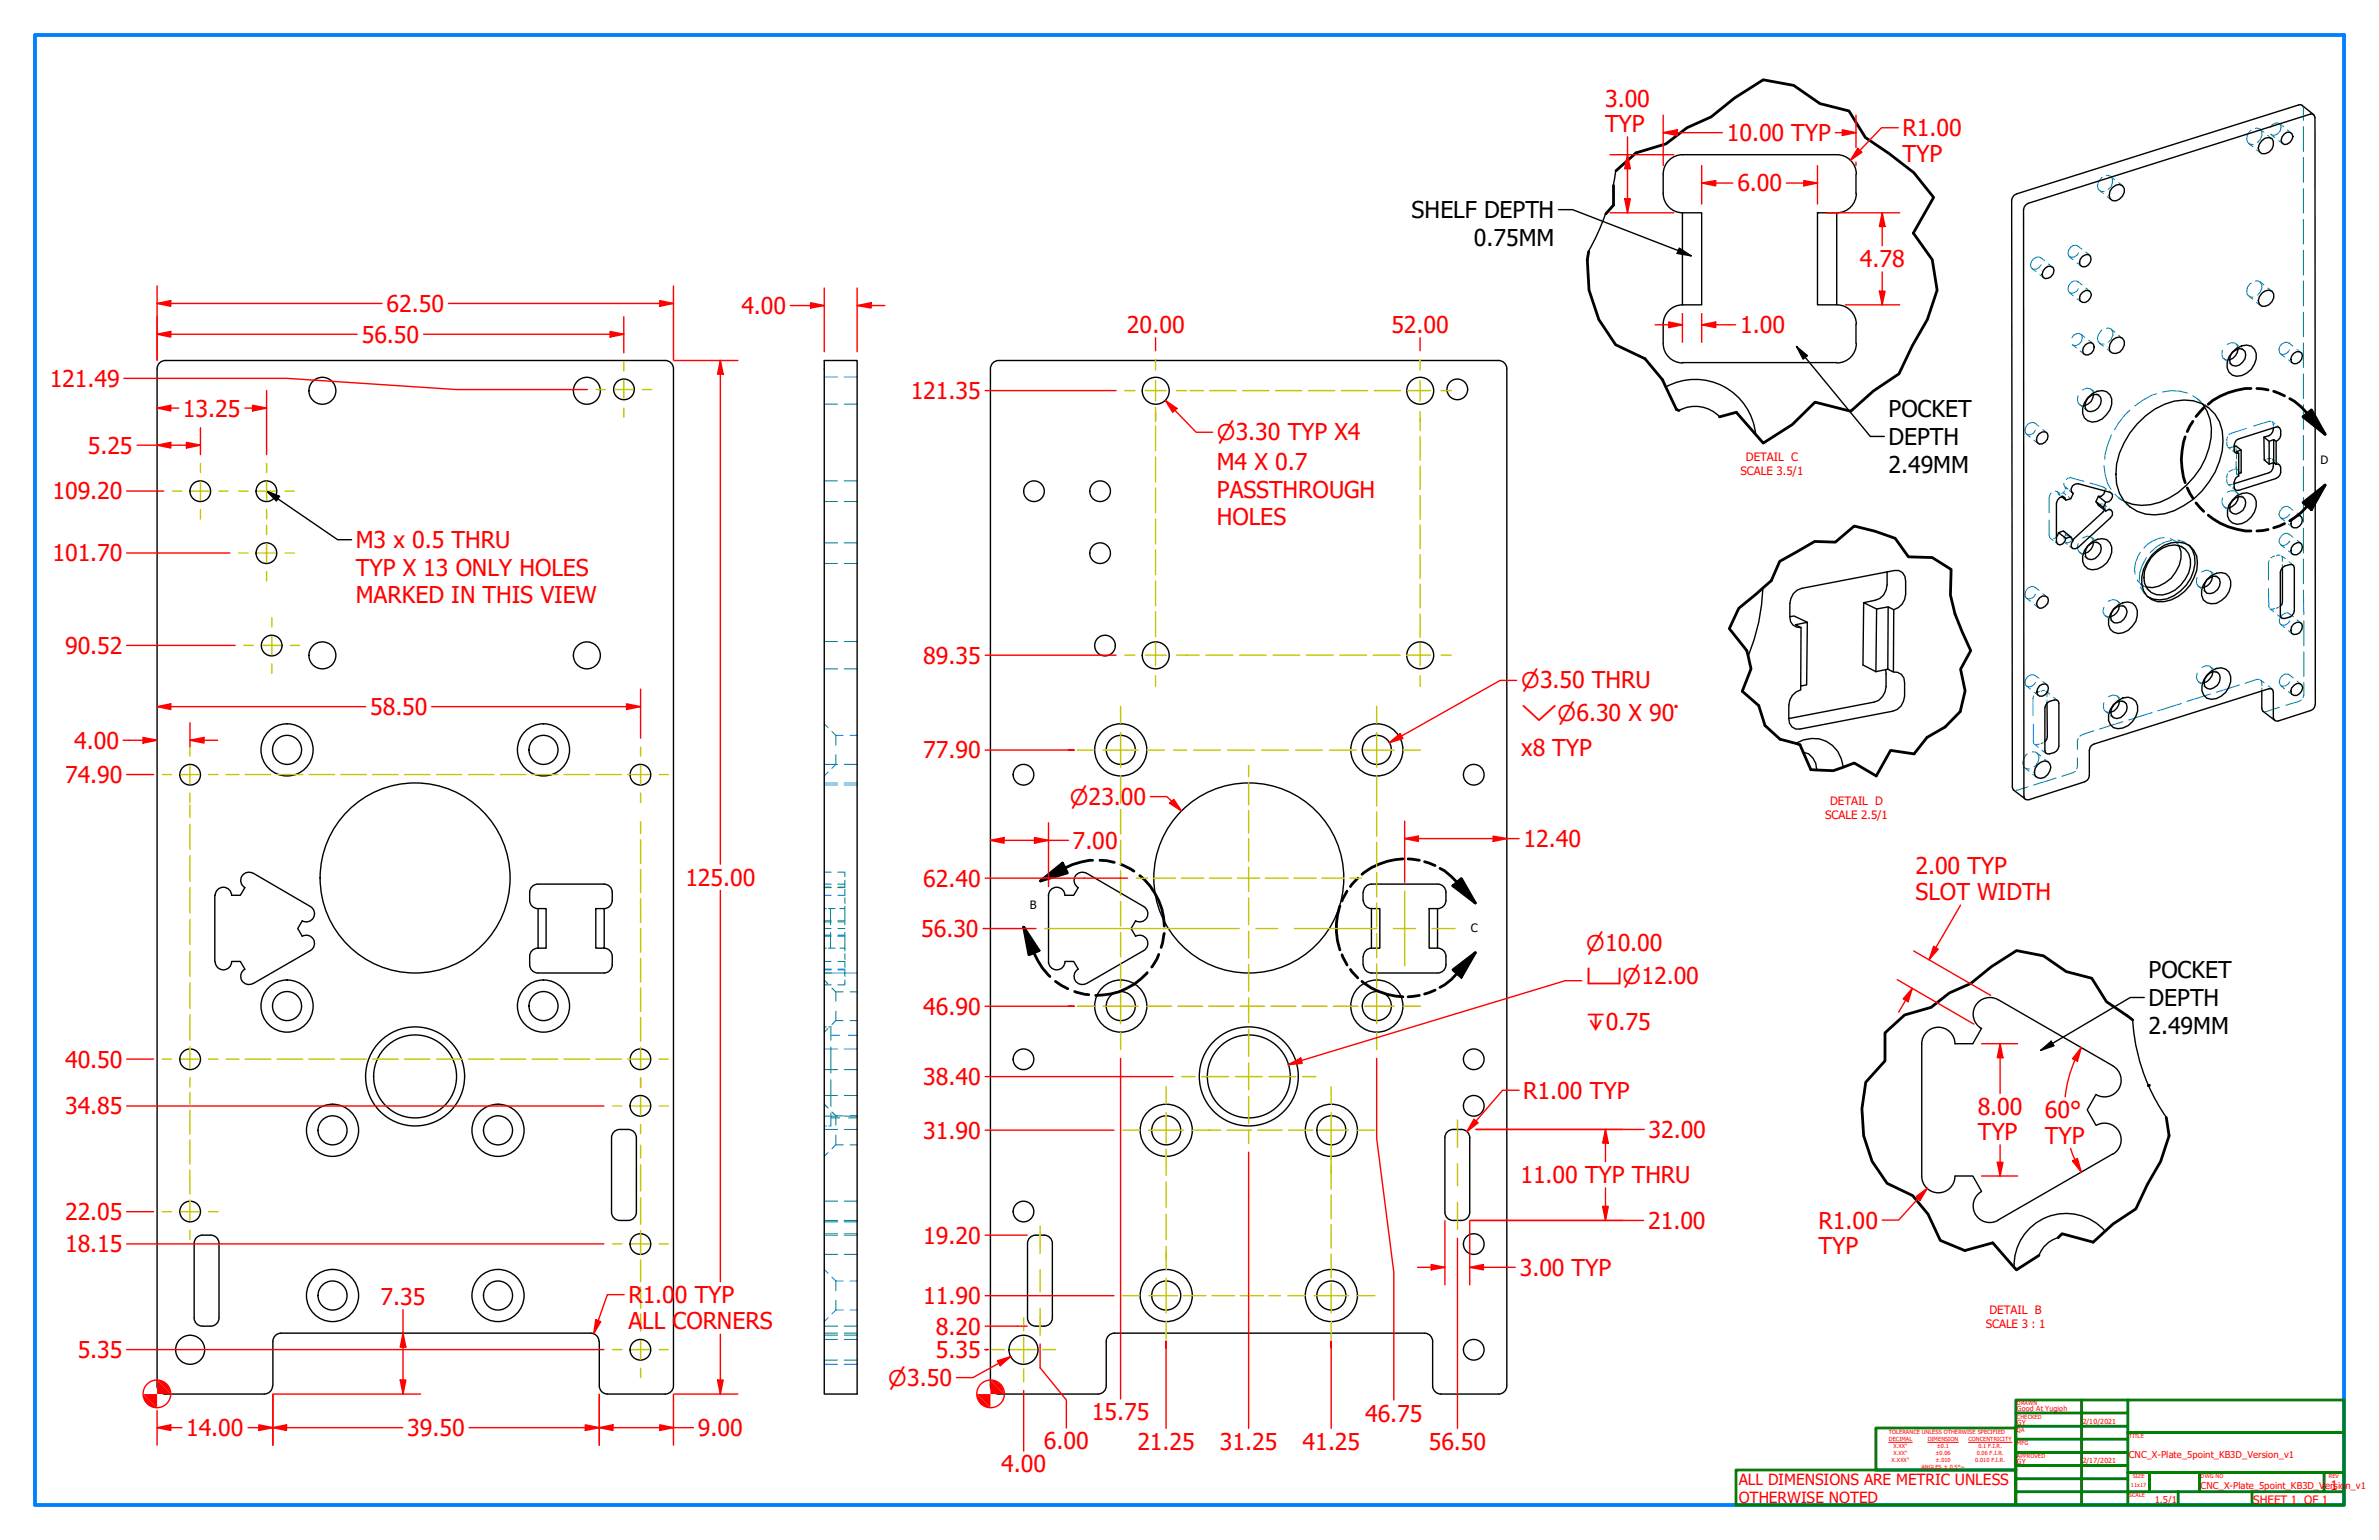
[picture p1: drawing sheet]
<svg xmlns="http://www.w3.org/2000/svg" width="432mm" height="279mm" viewBox="0 0 432 279" stroke-linecap="round" stroke-linejoin="round" font-family="sans-serif">
<defs><g id="words">
<g font-size="4.2" fill="#f00">
<text x="291.3" y="19.4">3.00</text>
<text x="291.3" y="24">TYP</text>
<text x="313.4" y="25.6">10.00 TYP</text>
<text x="345.3" y="24.7">R1.00</text>
<text x="345.3" y="29.3">TYP</text>
<text x="315.3" y="34.7">6.00</text>
<text x="337.6" y="48.5">4.78</text>
<text x="70.2" y="56.6">62.50</text>
<text x="134.6" y="57">4.00</text>
<text x="65.7" y="62.2">56.50</text>
<text x="204.5" y="60.5">20.00</text>
<text x="252.5" y="60.5">52.00</text>
<text x="315.8" y="60.5">1.00</text>
<text x="9" y="70.2">121.49</text>
<text x="33.2" y="75.6">13.25</text>
<text x="165.3" y="72.4">121.35</text>
<text x="15.9" y="82.3">5.25</text>
<text x="220.9" y="85.3">M4 X 0.7</text>
<text x="9.5" y="90.6">109.20</text>
<text x="220.9" y="90.3">PASSTHROUGH</text>
<text x="220.9" y="95.3">HOLES</text>
<text x="9.5" y="101.9">101.70</text>
<text x="64.6" y="99.4">M3 x 0.5 THRU</text>
<text x="64.6" y="104.5">TYP X 13 ONLY HOLES</text>
<text x="64.6" y="109.5">MARKED IN THIS VIEW</text>
<text x="11.8" y="118.6">90.52</text>
<text x="167.6" y="120.4">89.35</text>
<text x="67.2" y="129.7">58.50</text>
<text x="13.5" y="135.8">4.00</text>
<text x="167.6" y="137.6">77.90</text>
<text x="276.1" y="137.2">x8 TYP</text>
<text x="11.8" y="142">74.90</text>
<text x="194.7" y="154">7.00</text>
<text x="276.5" y="153.7">12.40</text>
<text x="124.4" y="160.7">125.00</text>
<text x="167.6" y="160.8">62.40</text>
<text x="347.7" y="158.6">2.00 TYP</text>
<text x="347.7" y="163.3">SLOT WIDTH</text>
<text x="167.2" y="170">56.30</text>
<text x="167.6" y="184.1">46.90</text>
<text x="11.8" y="193.7">40.50</text>
<text x="167.6" y="196.8">38.40</text>
<text x="11.8" y="202.2">34.85</text>
<text x="276.5" y="199.3">R1.00 TYP</text>
<text x="359" y="202.2">8.00</text>
<text x="371.2" y="202.9">60°</text>
<text x="167.6" y="206.6">31.90</text>
<text x="299.2" y="206.4">32.00</text>
<text x="359" y="206.9">TYP</text>
<text x="371.2" y="207.5">TYP</text>
<text x="276" y="214.7">11.00 TYP THRU</text>
<text x="11.8" y="221.4">22.05</text>
<text x="11.8" y="227.2">18.15</text>
<text x="167.6" y="225.6">19.20</text>
<text x="299.1" y="222.9">21.00</text>
<text x="330.1" y="222.9">R1.00</text>
<text x="330.1" y="227.5">TYP</text>
<text x="275.8" y="231.5">3.00 TYP</text>
<text x="69.1" y="236.7">7.35</text>
<text x="114" y="236.4">R</text>
<text x="116.6" y="236.4">1.0</text>
<text x="122.5" y="236.4">0 TYP</text>
<text x="167.6" y="236.6">11.90</text>
<text x="114" y="241.2">ALL CORNERS</text>
<text x="169.9" y="242.1">8.20</text>
<text x="14.1" y="246.4">5.35</text>
<text x="169.9" y="246.4">5.35</text>
<text x="198.2" y="257.6">15.75</text>
<text x="247.8" y="257.9">46.75</text>
<text x="33.8" y="260.5">14.00</text>
<text x="73.9" y="260.5">39.50</text>
<text x="126.7" y="260.5">9.00</text>
<text x="189.5" y="263">6.00</text>
<text x="206.4" y="263.1">21.25</text>
<text x="221.4" y="263.1">31.25</text>
<text x="236.4" y="263.1">41.25</text>
<text x="259.3" y="263.1">56.50</text>
<text x="181.7" y="267.1">4.00</text>
</g>
<g font-size="4.2">
<text x="256.2" y="39.6">SHELF DEPTH</text>
<text x="267.5" y="44.6">0.75MM</text>
<text x="342.8" y="75.7">POCKET</text>
<text x="342.8" y="80.7">DEPTH</text>
<text x="342.8" y="85.7">2.49MM</text>
<text x="390" y="177.5">POCKET</text>
<text x="390" y="182.5">DEPTH</text>
<text x="390" y="187.5">2.49MM</text>
</g>
<g font-size="3.9" fill="#f00">
<text x="220.9" y="79.9">⌀3.30 TYP X4</text>
<text x="276.1" y="124.9">⌀3.50 THRU</text>
<text x="276.1" y="130.9">⌵⌀6.30 X 90°</text>
<text x="194.2" y="146">⌀23.00</text>
<text x="287.9" y="172.6">⌀10.00</text>
<text x="287.9" y="178.6">⌴⌀12.00</text>
<text x="287.9" y="186.8">↧0.75</text>
<text x="161.2" y="251.4">⌀3.50</text>
</g>
<g font-size="2.8" fill="#f00">
<text x="315.6" y="269.4">ALL DIMENSIONS ARE METRIC UNLESS</text>
<text x="315.6" y="272.7">OTHERWISE NOTED</text>
</g>
<text font-size="2.4" fill="#f00" x="423" y="270.3">1</text>
<g font-size="2.1" fill="#f00">
<text x="316.9" y="83.6">DETAIL C</text>
<text x="315.9" y="86.1">SCALE 3.5/1</text>
<text x="331.3" y="148.7">SCALE 2.5/1</text>
<text x="332.2" y="146.1">DETAIL D</text>
<text x="361.1" y="238.4">DETAIL B</text>
<text x="360.4" y="240.9">SCALE 3 : 1</text>
<text x="408.9" y="272.8">SHEET 1 OF 1</text>
</g>
<g font-size="2.1">
<text x="421.2" y="84.1">D</text>
<text x="186.9" y="164.8">B</text>
<text x="267" y="169.1">C</text>
</g>
<g font-size="1.7" fill="#f00">
<text x="386.4" y="264.6">CNC_X-Plate_5point_KB3D_Version_v1</text>
<text x="391.1" y="272.6">1.5/1</text>
<text x="399.4" y="270.1">CNC_X-Plate_5point_KB3D_V</text>
<text x="422" y="270.1">ersio</text>
<text x="425.7" y="270.1">n_v1</text>
</g>
<g font-size="1.3" fill="#f00">
<text x="366.1" y="255.9">Good At Yugioh</text>
<text x="366.1" y="258.6">GY</text>
<text x="378" y="258.4">2/10/2021</text>
<text x="366.1" y="265.7">GY</text>
<text x="378" y="265.5">2/17/2021</text>
</g>
<g font-size="1" fill="#f00">
<text x="366.1" y="255">DRAWN</text>
<text x="366.1" y="257.4">CHECKED</text>
<text x="342.8" y="260.2">TOLERANCE UNLESS OTHERWISE SPECIFIED</text>
<text x="342.8" y="261.5">DECIMAL</text>
<text x="343.7" y="262.8">X.XX&quot;</text>
<text x="343.7" y="264">X.XX&quot;</text>
<text x="349.9" y="261.5">DIMENSION</text>
<text x="351.3" y="264">±0.06</text>
<text x="351.5" y="262.8">±0.1</text>
<text x="357.3" y="261.5">CONCENTRICITY</text>
<text x="358.8" y="264">0.06 F.I.R.</text>
<text x="359.1" y="262.8">0.1 F.I.R.</text>
<text x="366.1" y="259.7">QA</text>
<text x="366.1" y="262.1">MFG</text>
<text x="386.4" y="260.9">TITLE</text>
<text x="343.3" y="265.2">X.XXX&quot;</text>
<text x="348.7" y="266.5">ANGLES ± 0.5°~</text>
<text x="351.3" y="265.2">±.010</text>
<text x="358.5" y="265.2">0.010 F.I.R.</text>
<text x="366.1" y="264.5">APPROVED</text>
<text x="386.8" y="269.7">11x17</text>
<text x="387.1" y="268.1">SIZE</text>
<text x="399.4" y="268.1">DWG NO</text>
<text x="422.7" y="268.1">REV</text>
<text x="386.4" y="271.7">SCALE</text>
</g>
</g></defs>
<!-- layer: Hidden (ANSI) -->
<g fill="none" stroke="#0080c0" stroke-width=".19">
<path d="M417.8 19.1l.2 .1M418 19.4l.1 2.4M381.1 34.5l.7 .6M381.5 32.2a1.85 1.85 0 0 0-.6 2.2l.4 .3h.6M382.3 31.8l.9 .2a1.68 1.68 0 0 1-.5 2.4M382.5 35.7l.7 .6M383.1 32l.7 .6M384.6 33.1l.7 .6M408.1 26l.8 .6M408.6 23.6a1.76 1.76 0 0 0-.7 2.2l.5 .4h.5M409.4 23.3l.2-.1 .6 .2a1.68 1.68 0 0 1-.4 2.4M409.6 27.2l.7 .5"/>
<path d="M410.2 23.4l.7 .6M411.6 24.6l.7 .5M412.1 23.1a1.17 1.17 0 0 1 1.8-.6 1.41 1.41 0 0 1-1.5 2l-.2-.2M412.2 24.4l.7 .6M413.6 25.5l.7 .6M413.8 22.4l.7 .6M415.2 23.6l.7 .5M418.1 23v4.5M418.1 28.6v4.5M418.1 34.2v4.5M418.1 39.8v4.5M368.8 48.7l.8 .6"/>
<path d="M370.3 49.8l.7 .6M370.4 46.8a1.27 1.27 0 0 0-1.8 1.3l.1 .5a1.09 1.09 0 0 0 1.8-.5M370.4 46.7l.7 .6M371.8 47.9l.7 .6M375.6 53.1l.7 .6M375.6 46.6l.7 .5M377 54.2l.8 .5M377 47.7l.8 .6M377.1 44.6l.8 .6M377.2 44.7a1.1 1.1 0 0 0-1.7 .6l-.2 .6 .2 .5 .4 .3h.5l.5-.3 .4-.5M377.2 51.2a1.1 1.1 0 0 0-1.7 .6l-.2 .7 .2 .4 .4 .3 .5-.1 .5-.3 .4-.4M377.2 51.1l.7 .6"/>
<path d="M378.6 52.3l.7 .5M378.6 45.7l.7 .6M381.5 59.9a1.85 1.85 0 0 0-.6 2.1l.4 .4h.6M382.3 59.6l.3-.1 .6 .2a1.6 1.6 0 0 1-.5 2.3M383.2 59.7l.7 .6M408.2 53.7l.7 .6M408.6 51.4a1.63 1.63 0 0 0-.7 2.1l.5 .3 .5 .1M409.4 51l.3-.1 .5 .3a1.61 1.61 0 0 1-.4 2.3M409.6 54.9l.7 .5M410.2 51.1l.7 .6M411.6 52.3l.8 .5M418.1 45.4v4.5"/>
<path d="M418.1 51v4.5M418.1 56.6v4.5M149.6 73.3h2.4M149.6 68.4h2.4M153.2 73.3h2.4M153.2 68.4h2.4M367.8 78.7l.7 .6M369.2 79.9l.8 .6M369.4 76.8a1.26 1.26 0 0 0-1.9 1.3l.2 .5 .3 .3h.6l.5-.4 .3-.5M369.4 76.8l.7 .5M370.8 77.9l.7 .6M376 61.3l.4-.5 .5-.3h.5l.4 .3a1.33 1.33 0 0 1-.2 1.4 1.33 1.33 0 0 1-1.5 .3"/>
<path d="M376.2 62.5l.7 .6M377.2 71.8a1.2 1.2 0 0 0 0 1.3 1.2 1.2 0 0 0 1.2 .5M377.4 73.4l.5 .4M377.6 63.7l.7 .6M377.7 60.6l.7 .6M378 70.8l.8-.4 .6 .1 .5 .4 .1 .7M378.3 74.1l.5 .4M379.1 61.7l.8 .6M379.6 70.7l.4 .3M380.6 71.4l.4 .4M381.1 62.3l.7 .5M382.5 63.4l.7 .5"/>
<path d="M383.2 78.9l-1.1 3.5-.1 .9M384.6 60.8l.7 .6M386.6 74.4l-.9 .8-1.3 1.7-.6 1.1M391.4 71.4l-.8 .3-1.7 .9-1.4 1.1M392.5 71.1l1.6-.2 1.7 .1 1.2 .3M398 71.8l.7 .4 1.1 1.1M398.8 72.3l.7 .5M400.2 73.4l.7 .6M403.4 63.6l-.1 .8 .2 .6 .5 .3h.7M403.7 65.1l.4 .4M404.2 62.5a1.25 1.25 0 0 1 1.9 .2l.1 .6M404.3 79.2l-.1 .8"/>
<path d="M404.6 65.8l.5 .4M405.8 62.4l.5 .3M406.8 63.1l.4 .4M407.7 77.7l-3.1 1.2M412.2 76.5h-.4l-2.7 .8M412.4 76.5l.5 .4M412.5 76.6l.1 .6M412.6 77.5v.2M413.3 77.2l.5 .4M413.9 64.2l.8 .6M415.4 65.3l.7 .5M415.5 62.3l-.3-.2a1.38 1.38 0 0 0-1.4 1.9l.3 .3h.6l.5-.4 .3-.4"/>
<path d="M415.5 62.2l.7 .6M416.9 63.4l.7 .5M418.1 62.2v4.5M418.1 67.8v4.5M418.1 73.4v4.5M418.1 79v4.5M149.6 98.5h2.4M149.6 91h2.4M149.6 87.2h2.4M153.2 98.5h2.4M153.2 91h2.4M153.2 87.2h2.4"/>
<path d="M371.9 94.4v2.8l.1 .3 .6 .5M372.3 89.5l-.4 .7v2.8M373.1 89.1l.3 .1 .2 .5M373.1 98.4l.4 .3M373.3 97.5l-.6 .2M373.4 89.2l.4 .3M374 89.6l-.4 .1 .2 .2M374 90l.2 .1M374.3 89.9l.4 .3M374.5 89.4l-.3 .1M374.5 96.3l.2 .3M374.6 87.7v.4l.4 .4"/>
<path d="M374.7 89.1l-.2 .3 .5 .4M374.8 98.4l.4 .3M374.8 88.3l.4 .4M374.8 96.8l.6 .5M375 97l-.4 .5v.3M375 88.5l-.2 .3M375 88.5l.3 .2M375 87l.3-.3h.6l2.3 .6M375.4 90.1l.5 .4M375.7 89l.3 .2M375.7 99.1l.4 .3M375.7 89l.4 .4"/>
<path d="M375.9 97.7l.4 .3M376 98.1l-.7 .4-.3-.1M376.2 97.9l-.1 .1M377.2 98.7l-.1 .8 .2 .6 .5 .3h.7M378 97.6l.8-.3h.6l.5 .5 .1 .6M379.3 87.6l2.4 .7 .3 .2M379.6 97.5l.5 .4M380.6 98.2l.4 .4M381.6 91.4l-.7 .3M381.9 84.5l.2 1.5 .4 1.7 .7 1.1M381.9 91.5l.4 .4M381.9 88.4l.4 .4"/>
<path d="M382.1 91.8v.3l-.1 .5M382.1 88.8v.3M382.8 92.2l.4 .4M382.8 89.1l.4 .4M383.9 89.7l.5 .5 1.2 .8M384.5 90.3l.7 .6M385.9 91.4l.7 .6M392.8 97.5a5.3 5.3 0 0 0-3.7 1.9M393.9 97.7l.9 .5 .7 .8M394.1 98a6.1 6.1 0 0 0-3.8 2.3M394.8 98.2l.6 .4M395.3 98l1.1 .3 .9 .6"/>
<path d="M395.9 99.1l.6 .4M397.1 98.7l.2 .2M397.4 98.9l.1 .2M403.4 90.4a1.21 1.21 0 0 0 .1 1.2 1.21 1.21 0 0 0 1.2 .5M403.7 91.9l.4 .4M404.2 80.3l.1 .7M404.2 87l.1 .7M404.3 89.3a1.23 1.23 0 0 1 1.8 .2l.2 .6M404.3 86l-.1 .7M404.4 81.1l.4 .4M404.4 87.8l.4 .4M404.6 92.6l.5 .4"/>
<path d="M405.2 81.2h-.6M405.2 87.9h-.6M405.3 81.8l.4 .4M405.3 88.5l.4 .4M405.3 85.2l-.7 .4M405.5 81l-.2 .1M405.5 87.8h-.2M405.8 80.9l.1 1.4M405.8 89.2l.5 .4M405.9 83.7v1.3l.2 .3M405.9 85l-.3 .2M406 84.6v1.4l.1 .2"/>
<path d="M406 81.9v1.4M406 86h.1M406.2 86.3l.1 .1M406.3 85.9l-.1 .1M406.5 85.5l.3 .3M406.8 89.9l.4 .4M411.2 83.4h-.2M412.2 83.2h-.7M412.4 83.2l.5 .4M412.5 83.4l.1 .4M412.6 83.9h.1M413.3 83.9l.5 .4"/>
<path d="M414 94l.7 .5M414 98.9l.7 .5M415.4 95.1l.7 .5M415.4 99.9l.7 .6M415.5 97l-.3-.2a1.38 1.38 0 0 0-1.4 1.9l.4 .3 .5-.1 .9-.7M415.5 92.1l-.3-.2a1.38 1.38 0 0 0-1.4 1.9 1.11 1.11 0 0 0 1.8-.5M415.5 92l.7 .6M415.5 96.9l.7 .6M416.9 93.1l.7 .6M416.9 98l.7 .6M418.1 84.6v4.5M418.1 90.2v4.5"/>
<path d="M418.1 95.8v4.5M149.6 116.4h2.4M149.6 102.2h2.4M153.2 116.4h2.4M153.2 102.2h2.4M367.8 108.5l.8 .6M369.3 109.7l.7 .5M369.4 106.6l-.3-.2a1.41 1.41 0 0 0-1.4 2 1.15 1.15 0 0 0 1.7-.6M369.4 106.6l.7 .5M370.8 107.7l.7 .6M377.4 100.2l.5 .4M378.4 101l.4 .3"/>
<path d="M381.9 110.2l-.2 .8 .3 .6 .5 .3h.6M382.1 111.8l.5 .3M382.7 109.1l.8-.3 .6 .1 .5 .4 .1 .6M383 112.5l.5 .3M384.3 109l.4 .3M385.2 109.7l.5 .4M387.9 105.2l.7 .8 .9 .5M388.5 100.2a5.2 5.2 0 0 0-1 4M388.5 106.5l.6 1 .7 .8M388.6 106l.5 .4M389.6 101.2a7.5 7.5 0 0 0-1.3 4.2M389.6 108.1l.2 .1"/>
<path d="M389.7 106.9l.6 .4M389.9 108.3l.2 .2M398.8 104.8l-.1 .9 .2 .5 .5 .4h.6M399 106.4l.5 .3M399.6 103.8l.8-.4 .6 .2 .4 .3 .2 .7M400 107.1l.4 .4M401.2 103.6l.5 .4M402.1 104.4l.5 .4M411.7 106.8l.2 3.5M411.9 101.7l-.2 .4v3.1M412 110.4l.7 .6M412.9 100.9l-.7 .3"/>
<path d="M412.9 110.4l-.7 .2M413.4 111.6l.7 .5M413.6 110.2l-.4 .2M413.8 100.7l-.6 .1M413.9 110h-.1M414 113.3l.7 .6M414.1 100.8l.7 .5M414.2 101l.1 .9M414.3 102.4v.5M415.4 114.4l.7 .6M415.5 101.9l.7 .6M415.5 111.3l.7 .6"/>
<path d="M415.5 111.4a1.26 1.26 0 0 0-1.8 1.2l.1 .6 .4 .2h.5l.6-.3 .3-.5M416.9 112.5l.7 .5M418.1 101.4v4.5M418.1 107.1v4.4M418.1 112.6v4.6M418.1 118.2v4.5M149.6 131.3l.7 .7M149.6 121.3h2.4M149.6 138.7h2.4M151 132.7l.7 .7M151.7 133.4v1.8M151.7 136.9v1.8l-.7 .7"/>
<path d="M151.7 133.4h1.3M153.2 121.3h2.4M153.2 138.7h2.4M154.3 133.4h1.3M367.5 139.3l.7 .6M367.9 124.5l.7 .5M368 136.8a2.02 2.02 0 0 0-.7 2.3l.4 .3 .7 .1M368.9 136.4l.6 .1a1.59 1.59 0 0 1-.3 2.6M369.1 131.4v3.5M369.1 126.2l-.1 .5v3.1M369.3 135l.7 .6M369.3 125.6l.7 .6"/>
<path d="M369.7 136.6l.7 .6M370.1 123.1l-.7-.5a1.33 1.33 0 0 0-1.5 .3 1.33 1.33 0 0 0-.2 1.4 1.09 1.09 0 0 0 1.7-.5M370.1 125.5l-.7 .3M370.1 135l-.6 .1M370.6 136.1l.8 .6M370.8 123.6l.7 .6M370.8 134.7l-.3 .2M371.1 125.3l-.6 .1M371.1 137.7l.8 .6M371.2 134.6h-.2M371.3 125.4l.7 .5M371.5 125.5v.9"/>
<path d="M371.5 127v.5M372.7 126.5l.7 .6M376.7 140l-2.5 .8M377.1 137.5v1.6l-.2 .4M377.2 133.9l-.1 .5v1.6M380 132.6l-2.5 .9M381.9 127.5l-.1 .8 .2 .6 .5 .3h.6M382.1 129l.5 .4M382.7 126.4l.8-.3 .6 .1 .5 .4 .1 .7M383 129.8l.5 .4M384.3 126.3l.4 .4M385.2 127.1l.5 .3"/>
<path d="M385.3 130.9l-4.2 1.4M390.6 129.3l-4.2 1.3M395.9 127.6l-4.2 1.4M398.8 122.1a1.28 1.28 0 0 0 .6 1.8h.6M399 123.7l.5 .4M399.7 121.1l.7-.3h.7l.3 .5 .2 .6M400 124.5l.4 .3M401.2 125.9l-4.3 1.4M401.2 121l.5 .3M402.1 121.7l.5 .3M406.5 124.3l-4.2 1.3M410.1 123.3h-.5l-2.1 .7"/>
<path d="M410.3 123.4l.7 .5M410.4 123.4l.1 1M410.5 124.8v.5M410.7 129l.2 .1M411.7 124.5l.7 .5M413.7 128.3l-2.5 .8M414 124.4l.7 .6M415.4 125.5l.7 .5M415.5 122.5a1.1 1.1 0 0 0-1.7 .6l-.1 .6 .1 .5 .4 .3h.5l.6-.4 .3-.4M415.5 122.4l.7 .6M416.9 123.6l.7 .5M417.7 127l-.4 .3-2.4 .7"/>
<path d="M418.1 123.8v2.3l-.1 .5M149.6 158.2h1.3M149.6 142h2.4M149.6 142.4h2.4M150.3 140.1l-.7 .7M152.1 158.2l1.3 .1M153.2 142h2.4M153.2 142.4h2.4M153.4 158.4v.7M153.4 159.7v.7M365.4 143.3l.2 .1M368.1 142.7l-2.2 .7"/>
<path d="M368.9 140.5l.7 .5M373.2 141.2l-4.1 1.2M149.6 164.8h.4M149.6 172h.4M149.6 162.4h1.3M149.6 161h1.3M149.6 174.4h1.3M149.6 175.8h1.3M149.6 169.9h1.3M149.6 168.5h1.3M149.6 167.1h1.3M149.6 160.4h1.3"/>
<path d="M149.6 176.5h2.4M149.6 177.8l.7 .8M149.6 176h1.3M149.6 178.7h1.3M149.6 169.7h1.3M149.6 167.3h1.3M150.4 164.8h.3v3M150.4 172h1.2M150.7 164.8h.9M150.7 169.2v2.8M151 179.3l.7 .7M151.7 180v1.7"/>
<path d="M151.7 180h1.3M152.1 160.4h1.3v.4M152.1 162.4h1.3M152.1 161h1.3M152.1 174.4h1.3M152.1 175.8h1.3M152.1 169.9h1.3M152.1 168.5h1.3M152.1 167.1h1.3M152.1 176h1.3M152.1 169.7h1.3M152.1 167.3h1.3"/>
<path d="M152.5 172h.9M153.2 176.5h2.4M153.4 164.4v.4h-.9M153.4 176v.5h-1.3M153.4 161.4v1M153.4 162.9v1M153.4 164.8v3M153.4 169.2v3.3M153.4 173v1.1M153.4 174.6v.9M153.4 176.5v.7M153.4 177.8v.7"/>
<path d="M153.4 178.6v.1h-1.3M154.3 180h1.3M149.6 186.3h.4M149.6 194.1h2.4M149.6 190.3h2.4M149.6 198.8h2.4M150.3 186.6l-.7 .7M150.4 186.3h.4v2.4M150.8 189.9v4.8M150.8 195.9v4.8M150.8 187.8h1.6M151.7 183.5v1.7"/>
<path d="M151.7 185.2l-.7 .7M151.7 185.2h1.3M153.2 194.1h2.4M153.2 190.3h2.4M153.2 198.8h2.4M154 187.8h1.6M154.3 185.2h1.3M149.6 204.9h2.4M149.6 200.3l.7 .7M149.6 204.3h.4M149.6 217.9h2.4M149.6 202.5h2.4"/>
<path d="M150.3 209.1l-.7 .7M150.8 201.9v2.4h-.4M150.8 202.8h1.6M151 201.7l.7 .7M151.7 202.4v1.8M151.7 205.9v1.8M151.7 207.7l-.7 .7M151.7 207.7h1.3M151.7 202.4h1.3M153.2 204.9h2.4M153.2 217.9h2.4M153.2 202.5h2.4"/>
<path d="M154 202.8h1.6M154.3 207.7h1.3M154.3 202.4h1.3M149.6 221.4h2.4M149.6 224.1h2.4M149.6 230.3l.7 .7M149.6 221.7h2.4M149.6 227.6h2.4M149.6 223.8h2.4M150.3 239.1l-.7 .7M151 231.7l.7 .7M151.7 232.4v1.8"/>
<path d="M151.7 235.9v1.8M151.7 237.7l-.7 .7M151.7 237.7h1.3M151.7 232.4h1.3M153.2 221.4h2.4M153.2 224.1h2.4M153.2 221.7h2.4M153.2 227.6h2.4M153.2 223.8h2.4M154.3 237.7h1.3M154.3 232.4h1.3M149.6 241.9h2.4"/>
<path d="M149.6 240.6h2.4M149.6 247.5h2.4M149.6 242.3h2.4M149.6 246.8h2.4M149.6 243h2.4M153.2 241.9h2.4M153.2 240.6h2.4M153.2 247.5h2.4M153.2 242.3h2.4M153.2 246.8h2.4M153.2 243h2.4"/>
</g>
<!-- layer: Visible (ANSI) -->
<g fill="none" stroke="#000" stroke-width=".25">
<path d="M291.4 38.8a40.2 40.2 0 0 1-3.1 6.8M293.3 31l-.5 2.7M301.9 35.1a3.5 3.5 0 0 0 3.5 3.5M301.9 31.6v3.5M305.4 38.6h3.5v16.7h-3.5M305.4 38.6v16.7M329.9 38.6h3.5v16.7h-3.5zM333.4 28.1h-28a3.5 3.5 0 0 0-3.5 3.5M333.4 28.1a3.5 3.5 0 0 1 3.5 3.5M336.9 31.6v3.5M336.9 35.1a3.5 3.5 0 0 1-3.5 3.5M367.7 37.1l.4-.2 51.3-16.2h.3l.4 .3 .1 .3v106.5l-.1 .5-.2 .4-.5 .2-5.9 1.9h-.4l-.4-.2-.1-.4v-4.7l-.1-.3-.3-.2h-.4l-31.8 10-.4 .3-.4 .8v4.6l-.1 .5-.3 .4-.5 .3-10.1 3.2h-.4l-.3-.2-.2-.4v-106.5l.1-.5z"/>
<path d="M383.4 34l.6-.4 .7-.1 .6 .2a1.61 1.61 0 0 1-.6 2.4l-.7 .3h-.6a1.47 1.47 0 0 1 0-2.4zM410.5 25.5l.6-.4 .7-.1 .6 .1a1.8 1.8 0 0 1-.1 2 1.8 1.8 0 0 1-1.8 .8 1.39 1.39 0 0 1 0-2.4zM414.6 24.3l.5-.3h.5l.4 .3a1.43 1.43 0 0 1-1.4 1.9l-.4-.3-.2-.4 .2-.7zM420 20.8l-2.2-1.7-.2-.1-.4 .1-51.2 16.1-.4 .2-.3 .5-.2 .4 .2 106.5 .1 .5 2.2 1.7M301.9 58.8v3.5M305.4 55.3a3.5 3.5 0 0 0-3.5 3.5M333.4 55.3a3.5 3.5 0 0 1 3.5 3.5M336.9 58.8v3.5M371.2 48.6l.5-.3h.5l.5 .3a1.43 1.43 0 0 1-1.5 1.9l-.4-.2-.2-.5 .2-.7zM378 46.5l.5-.3h.5a1.23 1.23 0 0 1 .5 1.2 1.23 1.23 0 0 1-1 1h-.5l-.4-.3-.2-.5 .2-.5zM378 53l.5-.3h.5l.4 .3a1.29 1.29 0 0 1-.3 1.5 1.29 1.29 0 0 1-1.5 .1l-.2-.5 .2-.6zM410.5 53.2l.7-.4 .6-.2 .6 .2a1.73 1.73 0 0 1-1.2 2.8h-.7a1.39 1.39 0 0 1 0-2.4z"/>
<path d="M28.5 66.9v184.5M120.7 65.4a1.49 1.49 0 0 1 1.5 1.5M120.8 65.4h-90.8a1.49 1.49 0 0 0-1.5 1.5M122.2 66.9v184.5M149.6 65.4h6v187.5h-6zM179.8 66.9v184.5M272 65.4a1.49 1.49 0 0 1 1.5 1.5M272 65.4h-90.7a1.49 1.49 0 0 0-1.5 1.5M273.5 66.9v184.5M301.9 62.3a3.5 3.5 0 0 0 3.5 3.5M302.4 70.2a11 11 0 0 1 16.3 8.6M304.8 74.5a6.1 6.1 0 0 1 7.3 1.1"/>
<path d="M305.4 65.8h28M336.9 62.3a3.5 3.5 0 0 1-3.5 3.5M370.1 78.7l.6-.3h.5l.4 .2a1.43 1.43 0 0 1-1.5 2 1.14 1.14 0 0 1 0-1.9zM378.5 62.5l.5-.3h.6a1.22 1.22 0 0 1 .5 1.3 1.22 1.22 0 0 1-1.1 .9h-.5l-.4-.3-.1-.5 .1-.5zM378.9 72.2a2.99 2.99 0 0 1 3.4-1.1 2.39 2.39 0 0 1 .7 3.3 3.7 3.7 0 0 1-3.3 2.2 1.96 1.96 0 0 1-1.7-2.6l.3-.9zM379 72.3a1.39 1.39 0 0 1 2.3-.2 1.97 1.97 0 0 1-2.3 2.5 1.48 1.48 0 0 1 0-2.3zM380 71.6a2.14 2.14 0 0 1-1.6 2M383.4 61.7l.6-.4 .7-.1 .6 .2a1.75 1.75 0 0 1-.1 2 1.75 1.75 0 0 1-1.8 .7l-.4-.3-.2-.7 .2-.7zM387.9 76.9a11.4 11.4 0 0 1 10.2-4.2 6.8 6.8 0 0 1 5.4 7.2 14.6 14.6 0 0 1-10.6 13.3 6.9 6.9 0 0 1-8.9-7.2 13.4 13.4 0 0 1 3.9-9.1zM399.8 73.3a8.7 8.7 0 0 1 1.1 8 14.6 14.6 0 0 1-10.6 10.3l-1.6 .1-1.6-.2-1.5-.5M405.2 63.9l1.3-.7 .5 .2a1.48 1.48 0 0 1 0 2.3 1.34 1.34 0 0 1-2.2 .2l-.1-.6 .1-.7zM405.2 63.9a3.1 3.1 0 0 1 3.4-1.1 2.4 2.4 0 0 1 .6 3.2 3.4 3.4 0 0 1-4 2.1 2.39 2.39 0 0 1-.6-3.3z"/>
<path d="M406.2 63.3a2.19 2.19 0 0 1-1.5 2M410.9 79.3l.1 4.1 .9 .8M412.6 77.7a1.43 1.43 0 0 1-.8 1.4l-.9 .2 1 .8M412.7 79.8l-.8 .3v4.1M416.3 64.1l.5-.3h.6l.4 .3a1.29 1.29 0 0 1-.3 1.5 1.29 1.29 0 0 1-1.6 .1l-.1-.5 .1-.6zM373.6 96.6l-.3 .9M373.6 96.6l.9-.3 1.4 1.1-.9 .3M373.6 96.6l1.4 1.1M375 90.7l-.2-.4a1.05 1.05 0 0 0-1.5 1v6.9l.1 .5a1.05 1.05 0 0 0 1.6-1M376 89.2l.3 .3-.4 1-.9 .2-.8-.6M376.3 89.5l-.3-.3a1.1 1.1 0 0 1 1.2-1.4l5.8 1.5 .4 .4a1.22 1.22 0 0 1-1.2 1.4M379 99.1l.6-.5 .6-.2 .6 .1a1.48 1.48 0 0 1 0 2.3 1.34 1.34 0 0 1-2.2 .2l-.1-.6 .1-.7z"/>
<path d="M379 99a3.1 3.1 0 0 1 3.4-1.1 2.4 2.4 0 0 1 .6 3.3 3.4 3.4 0 0 1-4 2 2.39 2.39 0 0 1-.7-3.3zM380 98.4a2.19 2.19 0 0 1-1.5 2M380.4 91l1.4 1.1 .4 .6-1.3-1zM380.4 91l.5-1 1.3 1.1-.4 1M382 92.6l-5.8 5.3M382.1 89.1l-.3 .6-.4 .3h-.5M382.2 92.7l.5-.2h.5l.2 .4v.6l-.4 .5-5.8 5.3-.5 .3-.5-.1-.3-.4 .1-.5 .3-.6-.4-.6M395.5 99a4.7 4.7 0 0 1-.6 4.8 6 6 0 0 1-4.2 2.8l-1.2-.1M397.3 98.9a4.5 4.5 0 0 1 .8 4.7 7.3 7.3 0 0 1-6.1 5.2l-1.2-.1-1-.4M405.2 90.7a2.83 2.83 0 0 1 3.4-1 2.36 2.36 0 0 1 .6 3.2 3.7 3.7 0 0 1-3.2 2.2 1.94 1.94 0 0 1-1.7-2.5l.3-1zM405.3 90.8l.5-.5 .7-.2 .6 .1a1.72 1.72 0 0 1-.6 2.8l-.7 .3-.5-.1a1.48 1.48 0 0 1 0-2.4zM405.5 81l.3-.1 1 .8"/>
<path d="M406.3 90.1a2.37 2.37 0 0 1-1.6 2M412.6 83.9a1.62 1.62 0 0 1-.8 1.9l-6.3 2M412.7 83.9l.4 .4v-4.2l-.4-.3v4.1l-.8 .3M413.1 84.3l.4-.1a1.63 1.63 0 0 1-.4 2.6l-6.8 2.2h-.4l-.3-.2a1.89 1.89 0 0 1 .7-2.4v-4.2l-.3-.3 .8-.2v4.1l-.5 .1M413.1 80.1a1.63 1.63 0 0 0 .4-2.6h-.4l-6.8 2.1a1.78 1.78 0 0 0-.7 2.4l.3 .2h.4M416.3 93.9l.6-.3 .5-.1a1.23 1.23 0 0 1 .5 1.3 1.23 1.23 0 0 1-1 1h-.6l-.4-.3-.1-.5 .1-.6zM416.3 98.8l.6-.3 .5-.1a1.23 1.23 0 0 1 .5 1.3 1.23 1.23 0 0 1-1 .9h-.6l-.4-.2-.1-.5 .1-.6zM320 106.7a35.7 35.7 0 0 1-2.7 12.4M324.9 111.9l.7-.1 2.4 1.1M324.9 111.9a1.78 1.78 0 0 0 2 2M338.3 109.3l-.2 11.4 2.4 1.2M342.5 103.7v2.4a2.81 2.81 0 0 1-2.1 2.8l-2.1 .4 2.3 1.2"/>
<path d="M342.7 110.1l-2.1 .4-.1 11.4M343.7 110.6a2.96 2.96 0 0 0 2.2-2.8v-2.3a1.71 1.71 0 0 0-2-2l-16.9 3.2a2.81 2.81 0 0 0-2.1 2.8v2.4M370.2 108.5l.5-.4h.5l.5 .3a1.43 1.43 0 0 1-1.5 2l-.4-.4-.2-.5 .2-.5zM383.6 110.5a3.1 3.1 0 0 1 3.4-1.1 2.56 2.56 0 0 1 .7 3.3 3.7 3.7 0 0 1-3.3 2.2 1.96 1.96 0 0 1-1.7-2.5l.3-1zM383.7 110.6a1.42 1.42 0 0 1 2.2-.2 1.98 1.98 0 0 1-2.2 2.6 1.54 1.54 0 0 1 0-2.4zM384.7 109.9a2.19 2.19 0 0 1-1.6 2M390.5 101.2a5.5 5.5 0 0 1 4.3-2.3 3.1 3.1 0 0 1 2.8 3.8 6.4 6.4 0 0 1-5.1 5.2 2.95 2.95 0 0 1-3.4-3.1l.2-1.2 .5-1.3zM390.5 100.8a5.9 5.9 0 0 1 6-2.2 3.6 3.6 0 0 1 2.3 3.6 7.1 7.1 0 0 1-7.2 7 3.6 3.6 0 0 1-2.9-4.5l.4-1.4 .6-1.3zM400.6 105.2l1.2-.7 .6 .1a1.53 1.53 0 0 1 .1 2.4l-.7 .5-.6 .2-.6-.1a1.66 1.66 0 0 1 0-2.4zM400.6 105.2a3.1 3.1 0 0 1 3.4-1.1 2.46 2.46 0 0 1 .6 3.3l-.6 .9-.8 .7a2.08 2.08 0 0 1-2.6 .4 2.08 2.08 0 0 1-1-2.3l.3-1zM401.6 104.6a2.19 2.19 0 0 1-1.6 2M414.3 102.9v6.2l-.1 .5-.3 .4"/>
<path d="M414.3 102.9a1.65 1.65 0 0 1 2-.3l.1 .4v7.8a1.71 1.71 0 0 1-2.4 1.2l-.1-.4v-7.8zM416.3 113.2l.6-.3h.5l.4 .3a1.43 1.43 0 0 1-1.5 1.9 1.13 1.13 0 0 1 0-1.9zM325.9 134.9a5.6 5.6 0 0 1 8.7 4.3M327.3 136.5a3.1 3.1 0 0 1 2.5 3.2M342.3 121.5a6.9 6.9 0 0 1-.6 4.9l-.7 .7-.8 .3-15.5 3M342.6 121.4l1.1 .5v-11.3l-1-.5-.1 11.3-2.1 .5M343.7 121.9a1.78 1.78 0 0 1 2 2v2.4a2.81 2.81 0 0 1-2.2 2.7l-16.8 3.3a1.71 1.71 0 0 1-2-2v-2.3a2.96 2.96 0 0 1 2.1-2.8l.1-11.3-1-.6 2.1-.4-.1 11.4-1.1 .2M369.8 138.7l.6-.4 .7-.3 .6 .2a1.48 1.48 0 0 1 0 2.3 1.39 1.39 0 0 1-2.3 .2l-.1-.6 .1-.7zM370.2 124.4l.5-.3h.6a1.22 1.22 0 0 1 .5 1.3 1.22 1.22 0 0 1-1.1 .9h-.5l-.4-.3-.1-.5 .1-.5zM371.5 127.5l.1 6.2-.1 .5-.3 .4M371.6 127.5a1.65 1.65 0 0 1 2-.3l.1 .4v7.8a1.71 1.71 0 0 1-2.4 1.2l-.1-.4v-7.8zM383.6 127.8l.8-.7a2.08 2.08 0 0 1 2.5-.4 2.08 2.08 0 0 1 1.1 2.3 3.5 3.5 0 0 1-4.4 3 2.46 2.46 0 0 1-.6-3.3z"/>
<path d="M383.7 127.9a1.39 1.39 0 0 1 2.3-.2 1.97 1.97 0 0 1-2.3 2.5 1.48 1.48 0 0 1 0-2.3zM384.7 127.3a2.15 2.15 0 0 1-1.6 1.9M400.6 122.5a2.83 2.83 0 0 1 3.4-1.1 2.4 2.4 0 0 1 .6 3.3 3.4 3.4 0 0 1-4 2 2.46 2.46 0 0 1-.6-3.3zM400.6 122.6a1.34 1.34 0 0 1 2.2-.2 1.91 1.91 0 0 1-2.2 2.5 1.48 1.48 0 0 1 0-2.3zM401.6 121.9a2.39 2.39 0 0 1-1.6 2M410.5 125.3l.1 3.5 .1 .2 2.2 1.7M416.4 124.3l.5-.3h.5l.4 .3a1.29 1.29 0 0 1-.3 1.5 1.29 1.29 0 0 1-1.6 .1l-.1-.5 .1-.6zM45.9 158.4a1.49 1.49 0 0 0-2 .6 1.49 1.49 0 0 0 .5 2M46 158.4l10.3 6.1M197.2 158.4a1.49 1.49 0 0 0-2.1 .6 1.49 1.49 0 0 0 .6 2l-.8 1.4h-1.6a1.49 1.49 0 0 0-1.5-1.4 1.49 1.49 0 0 0-1.5 1.5v11.9M197.2 158.4l10.4 6.1M39 162.4v12"/>
<path d="M39.1 174.5a1.49 1.49 0 0 0 1.4 1.5 1.49 1.49 0 0 0 1.5-1.5M42 174.4h1.6l.8 1.4M44.4 175.8a1.49 1.49 0 0 0-.5 2.1 1.49 1.49 0 0 0 2 .5M44.4 161l-.8 1.4h-1.6a1.49 1.49 0 0 0-1.5-1.4 1.49 1.49 0 0 0-1.4 1.5M54.8 169.9a1.49 1.49 0 0 1 2.1 .5 1.49 1.49 0 0 1-.6 2.1M56.3 172.5l-10.3 5.9M56.3 164.5a1.49 1.49 0 0 1 .6 2 1.49 1.49 0 0 1-2 .6l-.9 1.4 .9 1.4M96.1 161.9v1.5M96.1 173.5v1.6M96.1 163.4a1.49 1.49 0 0 0 1.5 1.4M96.1 175a1.49 1.49 0 0 0 1.5 1.5h12.1M97.6 172a1.49 1.49 0 0 0-1.5 1.5"/>
<path d="M97.7 164.8h1.4v7.2h-1.4M97.7 164.8v7.2M108.1 164.8h1.6v7.2h-1.6zM109.6 160.4a1.49 1.49 0 0 1 1.5 1.5M109.6 172a1.49 1.49 0 0 1 1.5 1.5M109.7 160.4h-12.1a1.49 1.49 0 0 0-1.5 1.5M111.1 161.9v1.5M111.1 173.5v1.6M111.1 163.4a1.49 1.49 0 0 1-1.5 1.4M111.1 175a1.49 1.49 0 0 1-1.5 1.5M190.3 174.5a1.49 1.49 0 0 0 1.5 1.5 1.49 1.49 0 0 0 1.5-1.5M193.3 174.4h1.6l.8 1.4a1.49 1.49 0 0 0-.6 2.1 1.49 1.49 0 0 0 2.1 .5"/>
<path d="M206.1 169.9a1.49 1.49 0 0 1 2 .5 1.49 1.49 0 0 1-.5 2.1l-10.4 5.9M207.6 164.5a1.49 1.49 0 0 1 .5 2 1.49 1.49 0 0 1-2 .6l-.8 1.4 .8 1.4M247.4 161.9v1.5M247.4 173.5v1.6M247.5 163.4a1.49 1.49 0 0 0 1.5 1.4M247.5 175a1.49 1.49 0 0 0 1.5 1.5h11.9M248.9 164.8h1.5v7.2h-1.5M248.9 164.8v7.2M249 172a1.49 1.49 0 0 0-1.5 1.5M259.4 164.8h1.5v7.2h-1.5zM260.9 160.4h-11.9a1.49 1.49 0 0 0-1.5 1.5M261 160.4a1.49 1.49 0 0 1 1.4 1.5"/>
<path d="M261 172a1.49 1.49 0 0 1 1.4 1.5M262.4 163.4a1.49 1.49 0 0 1-1.4 1.4M262.4 175a1.49 1.49 0 0 1-1.4 1.5M262.4 161.9v1.5M262.4 173.5v1.6M348.8 189.4a3 3 0 0 1 3-3 3 3 0 0 1 3 3M348.8 189.4v24M359.6 186.6a3 3 0 0 1-1.1-4.1 3 3 0 0 1 4.2-1.1l20.8 12M359.7 186.6l-1.6 2.8h-3.3M380.4 198.6l-1.6 2.8 1.6 2.8M383.5 193.4a3 3 0 0 1 1.1 4.1 3 3 0 0 1-4.1 1.1M387.1 185a34.5 34.5 0 0 0 2.8 11.9"/>
<path d="M390 196.9a34.5 34.5 0 0 0 3.2 5.8M111 219.9a1.49 1.49 0 0 0 1.5 1.5M111 206.4v13.5M112.5 204.9a1.49 1.49 0 0 0-1.5 1.5M112.5 204.9h1.5M114 204.9a1.49 1.49 0 0 1 1.5 1.5M115.5 219.9a1.49 1.49 0 0 1-1.5 1.5M115.5 206.4v13.5M262.3 219.9a1.49 1.49 0 0 0 1.4 1.5M262.3 206.4v13.5M263.7 204.9a1.49 1.49 0 0 0-1.4 1.5M263.8 204.9h1.5"/>
<path d="M265.3 204.9a1.49 1.49 0 0 1 1.5 1.5M266.8 219.9a1.49 1.49 0 0 1-1.5 1.5M266.8 206.4v13.5M348.8 213.4a3 3 0 0 0 3 3 3 3 0 0 0 3-3M354.8 213.4h3.3l1.5 2.8a3 3 0 0 0-1.1 4.1 3 3 0 0 0 4.2 1.1M380.5 204.2a3 3 0 0 1 4.1 1.1 3 3 0 0 1-1.1 4.1M383.5 209.4l-20.9 12M35.2 225.6v13.5a1.49 1.49 0 0 0 1.5 1.5h1.5M38.2 224.1h-1.5a1.49 1.49 0 0 0-1.5 1.5M38.3 224.1a1.49 1.49 0 0 1 1.5 1.5M39.8 225.6v13.5a1.49 1.49 0 0 1-1.5 1.5M112.5 221.4h1.5"/>
<path d="M186.5 225.6v13.5a1.49 1.49 0 0 0 1.5 1.5M188 224.1a1.49 1.49 0 0 0-1.5 1.5M188 224.1h1.5a1.49 1.49 0 0 1 1.5 1.5M191 225.6v13.5a1.49 1.49 0 0 1-1.5 1.5h-1.5M263.8 221.4h1.5M373.5 224.6a5.2 5.2 0 0 0-3.4 3.2M382.1 223.4a9.4 9.4 0 0 0-10.6-2.6 9.4 9.4 0 0 0-5.9 9.1M28.5 251.4a1.49 1.49 0 0 0 1.5 1.5h18M49.5 251.4a1.49 1.49 0 0 1-1.5 1.5M49.5 243.4v8M107.2 241.9a1.49 1.49 0 0 1 1.5 1.5M107.3 241.9h-56.3a1.49 1.49 0 0 0-1.5 1.5"/>
<path d="M108.8 243.4v8M108.8 251.4a1.49 1.49 0 0 0 1.5 1.5M110.2 252.9h10.6M122.2 251.4a1.49 1.49 0 0 1-1.5 1.5M179.8 251.4a1.49 1.49 0 0 0 1.5 1.5h18M200.8 243.4v8M200.8 251.4a1.49 1.49 0 0 1-1.5 1.5M202.2 241.9h56.3M202.3 241.9a1.49 1.49 0 0 0-1.5 1.5M258.5 241.9a1.49 1.49 0 0 1 1.5 1.5M260 251.4a1.49 1.49 0 0 0 1.5 1.5h10.5M260 243.4v8"/>
<path d="M273.5 251.4a1.49 1.49 0 0 1-1.5 1.5"/>
<circle cx="58.5" cy="70.9" r="2.44"/>
<circle cx="106.5" cy="70.9" r="2.44"/>
<circle cx="113.3" cy="70.6" r="1.87"/>
<circle cx="209.8" cy="70.9" r="2.44"/>
<circle cx="257.8" cy="70.9" r="2.44"/>
<circle cx="264.5" cy="70.6" r="1.87"/>
<circle cx="36.4" cy="89.1" r="1.87"/>
<circle cx="48.4" cy="89.1" r="1.87"/>
<circle cx="187.7" cy="89.1" r="1.87"/>
<circle cx="199.7" cy="89.1" r="1.87"/>
<circle cx="48.4" cy="100.4" r="1.87"/>
<circle cx="49.3" cy="117.1" r="1.87"/>
<circle cx="58.5" cy="118.9" r="2.44"/>
<circle cx="106.5" cy="118.9" r="2.44"/>
<circle cx="199.7" cy="100.4" r="1.87"/>
<circle cx="200.6" cy="117.1" r="1.87"/>
<circle cx="209.8" cy="118.9" r="2.44"/>
<circle cx="257.8" cy="118.9" r="2.44"/>
<circle cx="52.1" cy="136" r="4.7"/>
<circle cx="52.1" cy="136" r="2.64"/>
<circle cx="98.6" cy="136" r="4.7"/>
<circle cx="98.6" cy="136" r="2.64"/>
<circle cx="203.4" cy="136" r="4.7"/>
<circle cx="203.4" cy="136" r="2.64"/>
<circle cx="249.9" cy="136" r="4.7"/>
<circle cx="249.9" cy="136" r="2.64"/>
<circle cx="34.5" cy="140.6" r="1.87"/>
<circle cx="75.3" cy="159.3" r="17.2"/>
<circle cx="116.2" cy="140.6" r="1.87"/>
<circle cx="185.8" cy="140.6" r="1.87"/>
<circle cx="226.7" cy="159.3" r="17.2"/>
<circle cx="267.5" cy="140.6" r="1.87"/>
<circle cx="34.5" cy="192.2" r="1.87"/>
<circle cx="52.1" cy="182.5" r="4.7"/>
<circle cx="52.1" cy="182.5" r="2.64"/>
<circle cx="75.3" cy="195.3" r="9"/>
<circle cx="75.3" cy="195.3" r="7.5"/>
<circle cx="98.6" cy="182.5" r="4.7"/>
<circle cx="98.6" cy="182.5" r="2.64"/>
<circle cx="116.2" cy="192.2" r="1.87"/>
<circle cx="185.8" cy="192.2" r="1.87"/>
<circle cx="203.4" cy="182.5" r="4.7"/>
<circle cx="203.4" cy="182.5" r="2.64"/>
<circle cx="226.7" cy="195.3" r="9"/>
<circle cx="226.7" cy="195.3" r="7.5"/>
<circle cx="249.9" cy="182.5" r="4.7"/>
<circle cx="249.9" cy="182.5" r="2.64"/>
<circle cx="267.5" cy="192.2" r="1.87"/>
<circle cx="34.5" cy="219.8" r="1.87"/>
<circle cx="60.4" cy="205.1" r="4.7"/>
<circle cx="60.4" cy="205.1" r="2.64"/>
<circle cx="90.4" cy="205.1" r="4.7"/>
<circle cx="90.4" cy="205.1" r="2.64"/>
<circle cx="116.2" cy="200.6" r="1.87"/>
<circle cx="185.8" cy="219.8" r="1.87"/>
<circle cx="211.7" cy="205.1" r="4.7"/>
<circle cx="211.7" cy="205.1" r="2.64"/>
<circle cx="241.6" cy="205.1" r="4.7"/>
<circle cx="241.6" cy="205.1" r="2.64"/>
<circle cx="267.5" cy="200.6" r="1.87"/>
<circle cx="60.4" cy="235" r="4.7"/>
<circle cx="60.4" cy="235" r="2.64"/>
<circle cx="90.4" cy="235" r="4.7"/>
<circle cx="90.4" cy="235" r="2.64"/>
<circle cx="116.2" cy="225.7" r="1.87"/>
<circle cx="211.7" cy="235" r="4.7"/>
<circle cx="211.7" cy="235" r="2.64"/>
<circle cx="241.6" cy="235" r="4.7"/>
<circle cx="241.6" cy="235" r="2.64"/>
<circle cx="267.5" cy="225.7" r="1.87"/>
<circle cx="34.5" cy="244.9" r="2.64"/>
<circle cx="116.2" cy="244.9" r="1.87"/>
<circle cx="185.8" cy="244.9" r="2.64"/>
<circle cx="267.5" cy="244.9" r="1.87"/>
</g>
<!-- layer: Break Line (ANSI) -->
<path d="M292.9 33.7v3.5l-1.4 1.6M293.3 31l3.6-3.3 5.5-1.6 3.8-2.9 4.4-2 4.2-3.4 5.2-3.3 5.6 1 4.7 3.3 5.3 1.3 3 4.9 4.3 2.9 4.4 3.4 3.7 4.5-3.7 6.5 3.4 4.8 .9 5.5-1.8 5.4-2.7 4.7-2.4 5.1-4.7 3.1-4.1 3.7-6.5-1.6-4.1 4-5.3 3.4-4.8-5.6-3.1 .8M288.4 45.7l-.3 1.4 .3 5.5 1.8 5.4 3 4.5 5.4 2.6 3.2 3.8 2.5 5.4 .4 .2M323 101.9l6.4-3.7 3.7 .2 3.4-3 3.9 1 3.6 1.3 2.4 3.3 4.3 .2 3.4 2.1-.1 4.6 .8 3.5 2.9 6.6-1.8 3.4 .8 3.9-.9 3.8-2.7 2.8-3.3 1.9-2.4 3-4.2-.7-2.6 4.7-4.1-2.4-3.8 1.4-4-.2-2-4.5-3.6-1-2.7-2.5-1.2-3.6-3-2.6 1.6-4.1-.7-3.3-3.2-4 1.7-3.6 5.9-5.1zM387.1 185l-4.8-3.3-2.6-4.2-4.7-1.2-4.1-2.9-4.9-.9-4.6 2.9-3.7 3-3.9 1.7-3.3 2.7-4.8 1.3-3.6 3.3v5.1l-3.5 3.8-.7 4.9 .4 4.9 1.5 4.6 2.7 4 4.7 2.2 2.7 3.4 2.3 4.7 4.4 1.9 5.1-1.4 4.3 4.9 4.1-2.6M390 196.9v.1M393.2 202.8l.5 3.3-1.5 4.6-2.4 4.2-2.1 4.4-4.2 2.8-3.6 3.3-5.6-1.6-.7 .7" fill="none" stroke="#000" stroke-width=".51"/>
<circle cx="390" cy="196.9" r=".25" fill="#000"/>
<!-- layer: Detail Boundary (ANSI) -->
<g fill="none" stroke="#000" stroke-width=".51">
<path d="M396.6 79.2a12.7 12.7 0 0 0 0 8.4M398 76.5l-1 1.8M400 74l-1.4 1.6M408.6 70.5a12.3 12.3 0 0 0-7.8 2.8M409.6 70.5l2.1 .2M412.7 71l2 .8M415.6 72.3l.9 .5 1.2 1.1 4.3 4.9M418 75.6l1.5-1.2 2.5 4.4zM397 88.5l1 1.9M398.6 91.2l1.4 1.6M400.8 93.5a12.3 12.3 0 0 0 7.8 2.8M411.7 96.1l-2.1 .2"/>
<path d="M414.7 95l-2 .8M418 91.2l4-3.2-2.5 4.5zM422 88l-4.3 5-2.1 1.5M188.8 159.8l4-3.2 .9 1.8zM198.3 156.1a12.9 12.9 0 0 0-5 1.4l-4.5 2.3M199.6 156.1h1.3l1.3 .4M203.5 156.8l2.3 1.3M206.9 158.9a12.1 12.1 0 0 1 4.4 9.1M246.4 159.3l-1.3 1.5M254.6 155.8a12.7 12.7 0 0 0-7.4 2.8M255.6 155.8l2 .3M258.6 156.3l1.9 .7"/>
<path d="M261.4 157.5l.8 .5 1.2 1 4.4 4.8M185.8 168.2l2.8 4.3-1.8 .7zM185.8 168.2l1.8 4.6a12.4 12.4 0 0 0 3 4.4M191.6 178.1l2.2 1.3M195.1 179.9l1.8 .5 .7 .1M208.2 176.5a12.3 12.3 0 0 1-9.3 4.1M210.3 173.2l-.3 .8-1 1.5M211.3 169.4l-.5 2.5M243.2 164.4a12.2 12.2 0 0 0 0 7.9M243.6 173.2l.9 1.9M244.5 161.7l-.9 1.7M245.1 175.9l1.3 1.5"/>
<path d="M247.2 178.1a12.7 12.7 0 0 0 7.4 2.7M260.5 179.6l-1.9 .7M263.7 176l4.1-3.2-2.6 4.5zM263.7 160.7l1.5-1.3 2.6 4.4zM267.8 172.8l-4.4 4.9-1.2 1-.8 .4M257.6 180.6l-2 .2"/>
</g>
<g fill="#000">
<path d="M418 75.6l1.5-1.2 2.5 4.4z" fill-rule="evenodd"/>
<path d="M418 91.2l4-3.2-2.5 4.5z" fill-rule="evenodd"/>
<path d="M188.8 159.8l4-3.2 .9 1.8z" fill-rule="evenodd"/>
<path d="M185.8 168.2l2.8 4.3-1.8 .7z" fill-rule="evenodd"/>
<path d="M263.7 160.7l1.5-1.3 2.6 4.4z" fill-rule="evenodd"/>
<path d="M263.7 176l4.1-3.2-2.6 4.5z" fill-rule="evenodd"/>
</g>
<!-- layer: Border (ANSI) -->
<path d="M6.3 6.4h419.1v266.6h-419.1z" fill="none" stroke="#0080ff" stroke-width=".7"/>
<!-- layer: Title (ANSI) -->
<g fill="none" stroke="#008000" stroke-width=".51">
<path d="M340.5 259.1h25.4v7.6h-25.4zM365.9 254h59.5v19h-59.5zM365.9 256.3h20.3M365.9 258.8h20.3M377.8 254v19M386.2 259.9h39.2M386.2 254v19M315.1 266.7h50.8v6.3h-50.8zM365.9 261.1h20.3M365.9 263.5h20.3M365.9 265.9h20.3M365.9 268.3h20.3"/>
<path d="M365.9 270.6h59.5M386.2 267.1h39.2M390.1 267.1v3.5M395.4 270.6v2.4M399.2 267.1v3.5M408.7 270.6v2.4M421.8 267.1v3.5"/>
</g>
<path d="M342.8 261.7h4.3M349.9 261.7h5.6M357.3 261.7h7.9" fill="none" stroke="#f00" stroke-width=".18"/>
<!-- layer: Dimension (ANSI) -->
<path d="M147.1 55.4h2.5" fill="none" stroke="#f00" stroke-width=".25"/>
<path d="M147.1 54.9l2.5 .5-2.5 .5z" fill-rule="evenodd" fill="#f00"/>
<path d="M147.1 54.9l2.5 .5-2.5 .5zM155.6 55.4h2.5" fill="none" stroke="#f00" stroke-width=".25"/>
<path d="M155.6 55.4l2.5-.5v1z" fill-rule="evenodd" fill="#f00"/>
<path d="M143.4 55.4h3.7M149.6 52.3v11.5M155.6 55.4l2.5-.5v1zM155.6 52.3v11.5M158.1 55.4h2.5M351.3 172l-1.2 2.1" fill="none" stroke="#f00" stroke-width=".25"/>
<path d="M351 171.7l.8 .5-1.7 1.9z" fill-rule="evenodd" fill="#f00"/>
<path d="M347.1 179.3l-1.2 2.2M351 171.7l.8 .5-1.7 1.9z" fill="none" stroke="#f00" stroke-width=".25"/>
<path d="M347.1 179.3l-.8 2.4-.9-.5z" fill-rule="evenodd" fill="#f00"/>
<path d="M344.4 177.7l13.9 8.1M347.1 179.3l-.8 2.4-.9-.5zM347.3 172.5l14 8.1M355.9 164.2l-4.6 7.8M345.9 181.5l-1.3 2.1M363 189.4v2.5" fill="none" stroke="#f00" stroke-width=".25"/>
<path d="M363 189.4l.5 2.5h-1z" fill-rule="evenodd" fill="#f00"/>
<path d="M363 189.4l.5 2.5h-1zM363 210.9v2.5" fill="none" stroke="#f00" stroke-width=".25"/>
<path d="M362.5 210.9h1l-.5 2.5z" fill-rule="evenodd" fill="#f00"/>
<path d="M359.7 189.4h6.5M363 191.9v6.5M349.8 215.6l-1.7 1.9M359.7 213.4h6.5M362.5 210.9h1l-.5 2.5zM363 207.7v3.2" fill="none" stroke="#f00" stroke-width=".25"/>
<path d="M347.8 217.1l2-1.5-1.3 2.2z" fill-rule="evenodd" fill="#f00"/>
<path d="M377.8 190.1l-1.2 2.2M347.8 217.1l2-1.5-1.3 2.2zM348.1 217.5l-3.5 3.9h-3" fill="none" stroke="#f00" stroke-width=".25"/>
<!-- layer: Symbol (ANSI) -->
<path d="M370.4 190.6l1.9-1.7 .5 .8zM389.2 181h-2.5l-16.3 9.6" fill="none" stroke="#000" stroke-width=".25"/>
<path d="M370.4 190.6l1.9-1.7 .5 .8z" fill-rule="evenodd" fill="#000"/>
<!-- layer: Dimension (ANSI) -->
<path d="M377.8 190.1l-.7 2.4-.9-.4z" fill-rule="evenodd" fill="#f00"/>
<path d="M377.8 190.1l-.7 2.4-.9-.4zM376.6 210.4l1.2 2.3" fill="none" stroke="#f00" stroke-width=".25"/>
<path d="M376.2 210.6l.9-.4 .7 2.5z" fill-rule="evenodd" fill="#f00"/>
<path d="M295.4 28.1v2.5M376.6 192.3a22.6 22.6 0 0 0-1.8 6.7M375.8 208.4l.8 2M376.2 210.6l.9-.4 .7 2.5z" fill="none" stroke="#f00" stroke-width=".25"/>
<path d="M295.4 28.1l.5 2.5h-1z" fill-rule="evenodd" fill="#f00"/>
<path d="M295.4 28.1l.5 2.5h-1zM295.4 36.1v2.5" fill="none" stroke="#f00" stroke-width=".25"/>
<path d="M294.9 36.1h1l-.5 2.5z" fill-rule="evenodd" fill="#f00"/>
<path d="M292.2 38.6h11.6M292.2 28.1h11.6M294.9 36.1h1l-.5 2.5zM295.4 24.8v3.3M295.4 30.6v5.5M301.9 24.1h2.5" fill="none" stroke="#f00" stroke-width=".25"/>
<path d="M301.9 24.1l2.5-.5v1z" fill-rule="evenodd" fill="#f00"/>
<path d="M301.9 24.1l2.5-.5v1zM334.4 24.1h2.5" fill="none" stroke="#f00" stroke-width=".25"/>
<path d="M334.4 23.6l2.5 .5-2.5 .5z" fill-rule="evenodd" fill="#f00"/>
<path d="M301.9 20.9v9.1M304.4 24.1h8.2M333.1 24.1h1.3M334.4 23.6l2.5 .5-2.5 .5zM336.9 20.9v5.9M336.9 29.4v.6M341.6 38.6v2.5" fill="none" stroke="#f00" stroke-width=".25"/>
<path d="M341.6 38.6l.5 2.5h-1z" fill-rule="evenodd" fill="#f00"/>
<path d="M341.6 38.6l.5 2.5h-1zM341.6 52.8v2.5" fill="none" stroke="#f00" stroke-width=".25"/>
<path d="M341.1 52.8h1l-.5 2.5z" fill-rule="evenodd" fill="#f00"/>
<path d="M331.5 38.6h13.3M308.9 58.9h2.5M335 55.3h9.8M341.1 52.8h1l-.5 2.5zM341.6 41.1v3.5M341.6 49.3v3.5" fill="none" stroke="#f00" stroke-width=".25"/>
<path d="M308.9 58.9l2.5-.5v1z" fill-rule="evenodd" fill="#f00"/>
<path d="M302.9 58.9h2.5M308.9 58.9l2.5-.5v1z" fill="none" stroke="#f00" stroke-width=".25"/>
<path d="M302.9 58.4l2.5 .5-2.5 .5z" fill-rule="evenodd" fill="#f00"/>
<path d="M337.6 27.3l-1.7 1.8M300.4 58.9h2.5M302.9 58.4l2.5 .5-2.5 .5zM305.4 56.9v5.2M308.9 56.9v5.2M311.4 58.9h3.6" fill="none" stroke="#f00" stroke-width=".25"/>
<path d="M337.2 26.9l.7 .7-2 1.5z" fill-rule="evenodd" fill="#f00"/>
<path d="M308.9 33.2h2.5M337.2 26.9l.7 .7-2 1.5zM344.6 23.2h-3.1l-3.9 4.1" fill="none" stroke="#f00" stroke-width=".25"/>
<path d="M308.9 33.2l2.5-.4v.9z" fill-rule="evenodd" fill="#f00"/>
<path d="M308.9 33.2l2.5-.4v.9zM327.4 33.2h2.5" fill="none" stroke="#f00" stroke-width=".25"/>
<path d="M327.4 32.8l2.5 .4-2.5 .5z" fill-rule="evenodd" fill="#f00"/>
<g fill="none" stroke="#f00" stroke-width=".25">
<path d="M308.9 30v7M311.4 33.2h3.1M324.2 33.2h3.2M327.4 32.8l2.5 .4-2.5 .5zM329.9 30v7"/>
<circle cx="28.5" cy="252.9" r="2.51"/>
</g>
<!-- layer: Symbol (ANSI) -->
<path d="M282.9 38h2.5l21.6 8.4M304.8 45l2.2 1.4-2.6-.4zM326.1 62.9l1.9 1.6-.7 .7zM326.1 62.9l13.4 16.3h2.5" fill="none" stroke="#000" stroke-width=".25"/>
<g fill="#000">
<path d="M304.8 45l2.2 1.4-2.6-.4z" fill-rule="evenodd"/>
<path d="M326.1 62.9l1.9 1.6-.7 .7z" fill-rule="evenodd"/>
</g>
<!-- layer: Center Mark (ANSI) -->
<g fill="none" stroke="#c6c600" stroke-width=".25">
<path d="M108.2 70.7h1.7M111.6 70.7h3.3M113.2 65.6v1.7M113.2 69v3.3M113.2 74v1.7M116.6 70.7h1.7M31.3 89.1h1.7M34.7 89.1h3.3M36.4 84.1v1.6M36.4 87.4v3.4M36.4 92.5v1.7M39.8 89.1h1.6"/>
<path d="M43.3 89.1h1.7M46.7 89.1h3.3M48.4 84.1v1.6M48.4 87.4v3.4M48.4 92.5v1.7M48.4 95.3v1.7M48.4 98.7v3.3M51.8 89.1h1.6M43.3 100.3h1.7M44.3 117.1h1.7M46.7 100.3h3.3M47.6 117.1h3.4"/>
<path d="M48.4 103.7v1.7M49.3 112.1v1.6M49.3 115.4v3.4M51.8 100.3h1.6M52.7 117.1h1.7M34.5 135.5v1.7M34.5 138.9v3.3M49.3 120.5v1.7M116.3 135.5v1.7M116.3 138.9v3.3M29.5 140.5h1.6M32.8 140.5h3.4"/>
<path d="M34.5 143.9v1.7M34.5 146v2.3M34.5 149.5v4.6M34.5 155.3v4.6M37.8 140.5h1.8M41 140.5h2.4M44.5 140.5h4.6M50.3 140.5h4.6M56.1 140.5h4.6M61.8 140.5h4.7M67.6 140.5h4.7M73.4 140.5h4.6"/>
<path d="M79.2 140.5h4.6M85 140.5h4.7M90.8 140.5h4.6M96.6 140.5h4.6M102.4 140.5h4.6M108.1 140.5h4.7M113.9 140.5h4M116.3 143.9v1.7M116.3 149.1v2.2M116.3 152.3v4.4M116.3 157.7v4.3M119.6 140.5h1.7"/>
<path d="M34.5 161v4.7M34.5 166.8v4.6M34.5 172.6v4.6M34.5 178.3v4.6M116.3 163.1v4.3M116.3 168.5v4.3M116.3 173.9v4.3M116.3 179.3v4.2M29.5 192.2h1.6M32.8 192.2h3.4M34.5 184.1v4.6M34.5 189.9v4"/>
<path d="M34.5 195.5v1.7M34.5 198.2v2.1M37.8 192.2h1.8M41 192.2h2.4M44.5 192.2h4.6M50.3 192.2h4.6M56.1 192.2h4.6M61.8 192.2h4.7M67.6 192.2h4.7M73.4 192.2h4.6M79.2 192.2h4.6M85 192.2h4.7"/>
<path d="M90.8 192.2h4.6M96.6 192.2h4.6M102.4 192.2h4.6M108.1 192.2h4.7M113.9 192.2h4M116.3 184.6v4.3M116.3 190v3.9M116.3 195.5v1.8M116.3 198.9v3.4M119.6 192.2h1.7M29.5 219.8h1.6M32.8 219.8h3.4"/>
<path d="M34.5 201.4v4.3M34.5 206.8v4.4M34.5 212.3v4.3M34.5 217.7v3.8M37.8 219.8h1.8M111.2 200.7h1.7M114.6 200.7h3.3M116.3 204v1.7M116.3 207.8v2.3M116.3 211.3v4.8M116.3 217.3v4.8M119.6 200.7h1.7"/>
<path d="M34.5 223.2v1.7M111.2 225.7h1.7M114.6 225.7h3.3M116.3 223.3v4.3M116.3 228.6v3.9M116.3 233.5v3.9M116.3 238.4v3.1M119.6 225.7h1.7M111.2 244.9h1.7M114.6 244.9h3.3M116.3 243.2v3.4M116.3 248.2v1.7"/>
<path d="M119.6 244.9h1.7"/>
</g>
<!-- layer: Dimension (ANSI) -->
<g fill="#f00">
<path d="M28.5 250.4a2.49 2.49 0 0 1 2.5 2.5z" fill-rule="evenodd"/>
<path d="M26 252.9l2.5 2.5a2.49 2.49 0 0 1-2.5-2.5z" fill-rule="evenodd"/>
<path d="M28.5 250.4l2.5 2.5h-5l2.5 2.5z" fill-rule="evenodd"/>
</g>
<path d="M28.5 55.1h2.5" fill="none" stroke="#f00" stroke-width=".25"/>
<path d="M28.5 55.1l2.5-.6v1.1z" fill-rule="evenodd" fill="#f00"/>
<path d="M28.5 55.1l2.5-.6v1.1zM119.8 55.1h2.4" fill="none" stroke="#f00" stroke-width=".25"/>
<path d="M119.8 54.5l2.4 .6-2.4 .5z" fill-rule="evenodd" fill="#f00"/>
<path d="M28.5 51.9v13.4M31 55.1h38.3M81.4 55.1h38.4M119.8 54.5l2.4 .6-2.4 .5zM122.2 51.9v13.4M119.8 259h2.4" fill="none" stroke="#f00" stroke-width=".25"/>
<path d="M119.8 258.5l2.4 .5-2.4 .5z" fill-rule="evenodd" fill="#f00"/>
<path d="M108.8 259h2.5M119.8 258.5l2.4 .5-2.4 .5z" fill="none" stroke="#f00" stroke-width=".25"/>
<path d="M108.8 259l2.5-.5v1z" fill-rule="evenodd" fill="#f00"/>
<path d="M106.2 259h2.6M108.8 259l2.5-.5v1zM108.8 253v9.2M111.3 259h8.5M122.2 259h3.7M122.2 253v9.2" fill="none" stroke="#f00" stroke-width=".25"/>
<path d="M106.2 258.5l2.6 .5-2.6 .5z" fill-rule="evenodd" fill="#f00"/>
<path d="M49.5 259h2.5M106.2 258.5l2.6 .5-2.6 .5z" fill="none" stroke="#f00" stroke-width=".25"/>
<path d="M49.5 259l2.5-.5v1z" fill-rule="evenodd" fill="#f00"/>
<path d="M47 259h2.5M49.5 259l2.5-.5v1zM49.5 253v9.2M52 259h21.1M85.2 259h21M108.8 253v9.2" fill="none" stroke="#f00" stroke-width=".25"/>
<path d="M47 258.5l2.5 .5-2.5 .5z" fill-rule="evenodd" fill="#f00"/>
<path d="M28.5 259h2.5M47 258.5l2.5 .5-2.5 .5z" fill="none" stroke="#f00" stroke-width=".25"/>
<path d="M28.5 259l2.5-.5v1z" fill-rule="evenodd" fill="#f00"/>
<path d="M130.7 65.4v2.5M28.5 259l2.5-.5v1zM28.5 255.9v6.3M31 259h2M45 259h2M49.5 253v9.2" fill="none" stroke="#f00" stroke-width=".25"/>
<path d="M130.7 65.4l.6 2.5h-1.1z" fill-rule="evenodd" fill="#f00"/>
<path d="M130.7 65.4l.6 2.5h-1.1zM130.7 250.4v2.5" fill="none" stroke="#f00" stroke-width=".25"/>
<path d="M130.2 250.4h1.1l-.6 2.5z" fill-rule="evenodd" fill="#f00"/>
<g fill="none" stroke="#f00" stroke-width=".25">
<path d="M22.5 68.6h29.6l30.8 2.1h23.7M122.4 65.4h11.5M130.7 67.9v88.9M23 89.1h6.7M23 117.1h19.7M23 100.3h18.7M23 140.5h4.9M130.7 161.5v71M23 192.2h4.9M23 219.8h4.9M23 200.7h11.4M34.6 200.7h75"/>
<path d="M23 225.7h86.6M23 244.9h86.6M73.2 250.4v2.5M122.4 252.9h11.5M130.2 250.4h1.1l-.6 2.5zM130.7 242.1v8.3"/>
</g>
<path d="M72.6 250.4h1.1l-.5 2.5z" fill-rule="evenodd" fill="#f00"/>
<path d="M72.6 250.4h1.1l-.5 2.5zM73.2 241.9v2.5" fill="none" stroke="#f00" stroke-width=".25"/>
<path d="M73.2 241.9l.5 2.5h-1.1z" fill-rule="evenodd" fill="#f00"/>
<path d="M28.5 80.8h2.5M73.2 237.6v4.3M49.6 252.9h26.7M73.2 241.9l.5 2.5h-1.1zM73.2 244.4v6" fill="none" stroke="#f00" stroke-width=".25"/>
<!-- layer: Symbol (ANSI) -->
<path d="M48.4 89.1l2.3 .9-.5 .9z" fill-rule="evenodd" fill="#000"/>
<path d="M48.5 89.2l1.7 1.7 .5-.9-2-.8M48.6 89.2l12.7 8.7h2.5" fill="none" stroke="#000" stroke-width=".25"/>
<!-- layer: Dimension (ANSI) -->
<path d="M28.5 80.8l2.5-.5v1z" fill-rule="evenodd" fill="#f00"/>
<path d="M28.5 80.8l2.5-.5v1zM33.8 80.8h2.6" fill="none" stroke="#f00" stroke-width=".25"/>
<path d="M33.8 80.3l2.6 .5-2.6 .5z" fill-rule="evenodd" fill="#f00"/>
<path d="M28.5 74h2.5M36.4 77.6v4.9M24.9 80.8h3.6M31 80.8h2.8M33.8 80.3l2.6 .5-2.6 .5z" fill="none" stroke="#f00" stroke-width=".25"/>
<path d="M28.5 74l2.5-.5v1z" fill-rule="evenodd" fill="#f00"/>
<path d="M28.5 74l2.5-.5v1zM45.8 74h2.6" fill="none" stroke="#f00" stroke-width=".25"/>
<path d="M45.8 73.5l2.6 .5-2.6 .5z" fill-rule="evenodd" fill="#f00"/>
<path d="M28.5 60.6h2.5M31 74h1.4M44.4 74h1.4M45.8 73.5l2.6 .5-2.6 .5zM48.4 70.9v11.6" fill="none" stroke="#f00" stroke-width=".25"/>
<path d="M28.5 60.6l2.5-.5v1.1z" fill-rule="evenodd" fill="#f00"/>
<path d="M28.5 60.6l2.5-.5v1.1zM110.7 60.6h2.5" fill="none" stroke="#f00" stroke-width=".25"/>
<path d="M110.7 60.1l2.5 .5-2.5 .6z" fill-rule="evenodd" fill="#f00"/>
<path d="M28.5 57.5v7.8M113.2 57.5v6.5M31 60.6h33.8M76.9 60.6h33.8M110.7 60.1l2.5 .5-2.5 .6zM26 134.3h2.5" fill="none" stroke="#f00" stroke-width=".25"/>
<path d="M26 133.8l2.5 .5-2.5 .5z" fill-rule="evenodd" fill="#f00"/>
<path d="M26 133.8l2.5 .5-2.5 .5zM34.5 134.3h2.5" fill="none" stroke="#f00" stroke-width=".25"/>
<path d="M34.5 134.3l2.5-.5v1z" fill-rule="evenodd" fill="#f00"/>
<path d="M22.4 134.3h3.6M28.5 128.2h2.5M34.5 134.3l2.5-.5v1zM34.5 131.1v4.4M37 134.3h2.5" fill="none" stroke="#f00" stroke-width=".25"/>
<path d="M28.5 128.2l2.5-.5v1z" fill-rule="evenodd" fill="#f00"/>
<path d="M28.5 128.2l2.5-.5v1zM113.7 128.2h2.6" fill="none" stroke="#f00" stroke-width=".25"/>
<path d="M113.7 127.7l2.6 .5-2.6 .5z" fill-rule="evenodd" fill="#f00"/>
<path d="M31 128.2h35.4M78.4 128.2h35.3M113.7 127.7l2.6 .5-2.6 .5zM116.3 125v8.9M108.6 239.6l-.8 2.4" fill="none" stroke="#f00" stroke-width=".25"/>
<path d="M108.1 239.5l.9 .3-1.2 2.2z" fill-rule="evenodd" fill="#f00"/>
<g fill="none" stroke="#f00" stroke-width=".25">
<path d="M108.1 239.5l.9 .3-1.2 2.2zM113.3 234.9h-3.1l-1.6 4.7"/>
<circle cx="179.8" cy="252.9" r="2.51"/>
</g>
<!-- layer: Center Mark (ANSI) -->
<g fill="none" stroke="#c6c600" stroke-width=".25">
<path d="M204.2 70.9h1.8M207.9 70.9h3.7M209.7 65.2v1.9M209.7 69v3.8M209.7 73.9v2.6M209.7 77.3v4.5M213.6 70.9h1.8M216 70.9h2.4M219.6 70.9h4.7M225.6 70.9h4.7M231.5 70.9h4.8M237.5 70.9h4.8"/>
<path d="M243.5 70.9h4.7M249.4 70.9h4.8M255.4 70.9h4.3M257.7 65.2v1.9M257.7 69v3.8M257.7 74.7v3.4M257.7 79.2v4.3M261.6 70.9h1.8M209.7 82.9v4.5M209.7 88.5v4.5M209.7 94.2v4.5M209.7 99.8v4.5"/>
<path d="M257.7 84.6v4.2M257.7 89.9v4.3M257.7 95.2v4.4M204.2 118.9h1.8M207.9 118.9h3.7M209.7 105.4v4.5M209.7 111v4.5M209.7 116.6v4.2M213.6 118.9h4.1M218.9 118.9h4.9M225 118.9h4.8M231.1 118.9h4.8"/>
<path d="M237.1 118.9h4.9M243.2 118.9h4.8M249.2 118.9h4.9M255.3 118.9h4.4M257.7 100.6v4.4M257.7 106v4.3M257.7 111.4v4.2M257.7 116.7v4.1M261.6 118.9h1.8M195.5 136.1h3.1M200.2 136.1h6.4M203.4 128.1v3.2"/>
<path d="M203.4 132.9v6.3M208.2 136.1h3.1M209.7 122.6v1.9M213 136.1h2.4M216.7 136.1h4.9M222.8 136.1h4.9M226.6 138.9v2M229 136.1h4.9M235.1 136.1h4.9M241.3 136.1h4.9M247.5 136.1h5.5M249.9 128.1v3.2"/>
<path d="M249.9 132.9v6.3M254.6 136.1h3.2M257.7 122.6v1.9M203.4 140.8v4.9M203.4 146.9v4.4M203.4 152.5v4.4M203.4 158v4.5M206.2 159.3h2.1M209.3 159.3h4.1M214.4 159.3h4.1M219.5 159.3h4.1M224.6 159.3h4.1"/>
<path d="M226.6 141.9v4.1M226.6 147.1v4M226.6 152.1v4.2M226.6 157.3v4.4M229.7 159.3h4.1M234.8 159.3h4.1M239.9 159.3h4.1M245 159.3h2.1M249.9 140.8v3.2M249.9 144v2.2M249.9 147.3v4.4M249.9 152.8v4.4"/>
<path d="M249.9 158.3v4.5M203.4 163.6v4.4M203.4 169.2v4.4M203.4 174.8v4.4M226.6 162.9v4.9M226.6 169v4.8M226.6 175v4.8M249.9 163.8v4.4M249.9 169.4v4.3M249.9 174.9v4.4M195.5 182.6h3.1M200.2 182.6h6.4"/>
<path d="M203.4 180.3v5.4M203.4 187.3v3.1M208.2 182.6h4.5M211.6 197.2v3.1M213.8 182.6h4.5M214.5 195.3h2.4M218.1 195.3h4.9M219.4 182.6h4.6M224.2 195.3h4.9M225 182.6h4.6M226.6 181v4.5M226.6 186.8v4.8"/>
<path d="M226.6 192.8v4.9M226.6 198.9v4.9M230.3 195.3h4.8M230.7 182.6h4.5M236.3 182.6h4.6M236.4 195.3h2.4M241.6 197.2v3.1M242 182.6h4.5M247.6 182.6h5.4M249.9 180.3v5.4M249.9 187.3v3.1M254.6 182.6h3.2"/>
<path d="M203.8 205h3.1M208.5 205h6.3M211.6 201.9v5.5M211.6 208.5v4.7M211.6 214.4v4.7M216.4 205h5.2M222.7 205h4.4M226.6 205v2.5M228.3 205h4.4M233.9 205h4.4M239.4 205h5.4M241.6 201.9v13.9"/>
<path d="M241.6 216.8v4.3M246.4 205h3.2M203.8 235.1h3.1M208.5 235.1h5.2M211.6 220.3v4.6M211.6 226.1v4.2M211.6 231.9v6.3M211.6 239.8v3.2M214.8 235.1h4.1M220 235.1h4.1M225.1 235.1h4.2M230.3 235.1h2.1"/>
<path d="M233.7 235.1h3.2M238.5 235.1h6.3M241.6 222.2v4.2M241.6 227.5v4.3M241.6 232.9v5.3M241.6 239.8v3.2M246.4 235.1h3.2"/>
</g>
<!-- layer: Centerline (ANSI) -->
<path d="M264.5 203.2v5M264.5 211.1v4M264.5 218.1v5M188.8 222.4v5M188.8 230.4v4M188.8 237.4v4.9" fill="none" stroke="#c6c600" stroke-width=".25"/>
<!-- layer: Dimension (ANSI) -->
<g fill="#f00">
<path d="M179.8 250.4a2.49 2.49 0 0 1 2.4 2.5z" fill-rule="evenodd"/>
<path d="M177.3 252.9l2.5 2.5a2.39 2.39 0 0 1-2.5-2.5z" fill-rule="evenodd"/>
<path d="M179.8 250.4l2.4 2.5h-4.9l2.5 2.5z" fill-rule="evenodd"/>
</g>
<!-- layer: Center Mark (ANSI) -->
<path d="M185.8 239.1v2.3M180 244.9h2.3M183.5 244.9h4.6M185.8 242.6v4.6M185.8 248.3v2.4M189.2 244.9h2.4" fill="none" stroke="#c6c600" stroke-width=".25"/>
<!-- layer: Dimension (ANSI) -->
<g fill="none" stroke="#f00" stroke-width=".25">
<path d="M178.8 70.9h23.8M178.8 118.9h23.8M178.8 136.1h16.1h-1M178.8 159.3h24.5M187.8 152.5h2.5M203.5 159.3h1.2M178.8 195.3h34.1M178.8 182.6h16.1h-1M178.8 205h23.4M267.9 204.9h30.5M178.8 224.1h7.6M178.8 235.1h9.9"/>
<path d="M188.8 235.1h13.4M266.9 221.4h31.4M178.8 244.9h.5h-.5M178.8 240.6h6.9M185.9 240.6h.5"/>
</g>
<!-- layer: Centerline (ANSI) -->
<path d="M189.6 168.5h21.2M210.9 168.5h14M228 168.5h3.9M234.9 168.5h15M252.9 168.5h4M259.9 168.5h4.2" fill="none" stroke="#c6c600" stroke-width=".25"/>
<!-- layer: Dimension (ANSI) -->
<path d="M187.8 152l2.5 .5-2.5 .5z" fill-rule="evenodd" fill="#f00"/>
<path d="M179.8 152.5h2.4M187.8 152l2.5 .5-2.5 .5z" fill="none" stroke="#f00" stroke-width=".25"/>
<path d="M179.8 152.5l2.4-.5v1z" fill-rule="evenodd" fill="#f00"/>
<path d="M179.8 152.5l2.4-.5v1zM182.2 152.5h5.6M190.3 152.5h3.6M190.3 149.3v11.5M271 152.1h2.5" fill="none" stroke="#f00" stroke-width=".25"/>
<!-- layer: Centerline (ANSI) -->
<path d="M255 161.7v13.5" fill="none" stroke="#c6c600" stroke-width=".25"/>
<!-- layer: Dimension (ANSI) -->
<path d="M271 151.7l2.5 .4-2.5 .6z" fill-rule="evenodd" fill="#f00"/>
<path d="M255 152.1h2.4M271 151.7l2.5 .4-2.5 .6z" fill="none" stroke="#f00" stroke-width=".25"/>
<path d="M255 152.1l2.4-.4v1z" fill-rule="evenodd" fill="#f00"/>
<path d="M212.7 145.4l1.7 1.7M255 152.1l2.4-.4v1zM255 149v11.1M257.4 152.1h13.6M273.5 152.1h2.2" fill="none" stroke="#f00" stroke-width=".25"/>
<path d="M212.3 145.7l.7-.7 1.4 2.1z" fill-rule="evenodd" fill="#f00"/>
<path d="M211.5 72.6l1.7 1.8M208.8 144.5h3l.9 .9M212.3 145.7l.7-.7 1.4 2.1z" fill="none" stroke="#f00" stroke-width=".25"/>
<path d="M211.5 72.6l2.1 1.5-.7 .7z" fill-rule="evenodd" fill="#f00"/>
<path d="M211.5 72.6l2.1 1.5-.7 .7zM213.2 74.4l3.9 4h3M254.4 133.5l-2.2 1.2" fill="none" stroke="#f00" stroke-width=".25"/>
<path d="M252.2 134.7l1.9-1.6 .5 .9z" fill-rule="evenodd" fill="#f00"/>
<g fill="none" stroke="#f00" stroke-width=".25">
<path d="M252.2 134.7l1.9-1.6 .5 .9zM275.3 123.4h-3l-17.9 10.1M203.4 192v61.8M249.9 192v14.6l3.1 24.2v23.2M226.6 209v25.9M226.6 235.1v24M264.5 224.7v34.4M266.8 229.9h2.4M185.8 252.3v11M188.8 245v3.2l4.7 5.8v5.1M188.8 243.8v1M211.6 244.5v-1.2v15.8"/>
<path d="M241.6 244.5v-1.2v15.8"/>
</g>
<path d="M266.8 229.9l2.4-.5v1z" fill-rule="evenodd" fill="#f00"/>
<path d="M259.8 229.9h2.5M266.8 229.9l2.4-.5v1z" fill="none" stroke="#f00" stroke-width=".25"/>
<path d="M259.8 229.4l2.5 .5-2.5 .5z" fill-rule="evenodd" fill="#f00"/>
<path d="M236.2 192.4l-2.4 .8M257.3 229.9h2.5M259.8 229.4l2.5 .5-2.5 .5zM262.3 221.5v11.6M266.8 221.5v11.6M269.2 229.9h5.8" fill="none" stroke="#f00" stroke-width=".25"/>
<path d="M233.8 193.2l2.3-1.2 .2 .9z" fill-rule="evenodd" fill="#f00"/>
<path d="M287.1 177.9h-3l-47.9 14.5M233.8 193.2l2.3-1.2 .2 .9zM267.9 203.4l-1.6 1.9" fill="none" stroke="#f00" stroke-width=".25"/>
<path d="M267.5 203.1l.8 .6-2 1.6z" fill-rule="evenodd" fill="#f00"/>
<path d="M275.7 197.8h-3l-4.8 5.6M267.5 203.1l.8 .6-2 1.6zM291.4 204.9v2.5" fill="none" stroke="#f00" stroke-width=".25"/>
<path d="M291.4 204.9l.5 2.5h-1z" fill-rule="evenodd" fill="#f00"/>
<path d="M291.4 204.9l.5 2.5h-1zM291.4 218.9v2.5" fill="none" stroke="#f00" stroke-width=".25"/>
<path d="M290.9 218.9h1l-.5 2.5z" fill-rule="evenodd" fill="#f00"/>
<path d="M267.9 204.9h26.7M290.9 218.9h1l-.5 2.5zM291.4 207.4v3.4M291.4 215.5v3.4M266.9 221.4h27.7M183.5 246.1l-2.2 1.2" fill="none" stroke="#f00" stroke-width=".25"/>
<path d="M181 246.9l2.5-.8-2 1.7z" fill-rule="evenodd" fill="#f00"/>
<path d="M209.7 61.3v2.3M257.7 61.3v2.3M178.4 168.5h9.6M181 246.9l2.5-.8-2 1.7zM181.3 247.3l-4.7 2.6h-3" fill="none" stroke="#f00" stroke-width=".25"/>
<use href="#words"/>
</svg>
